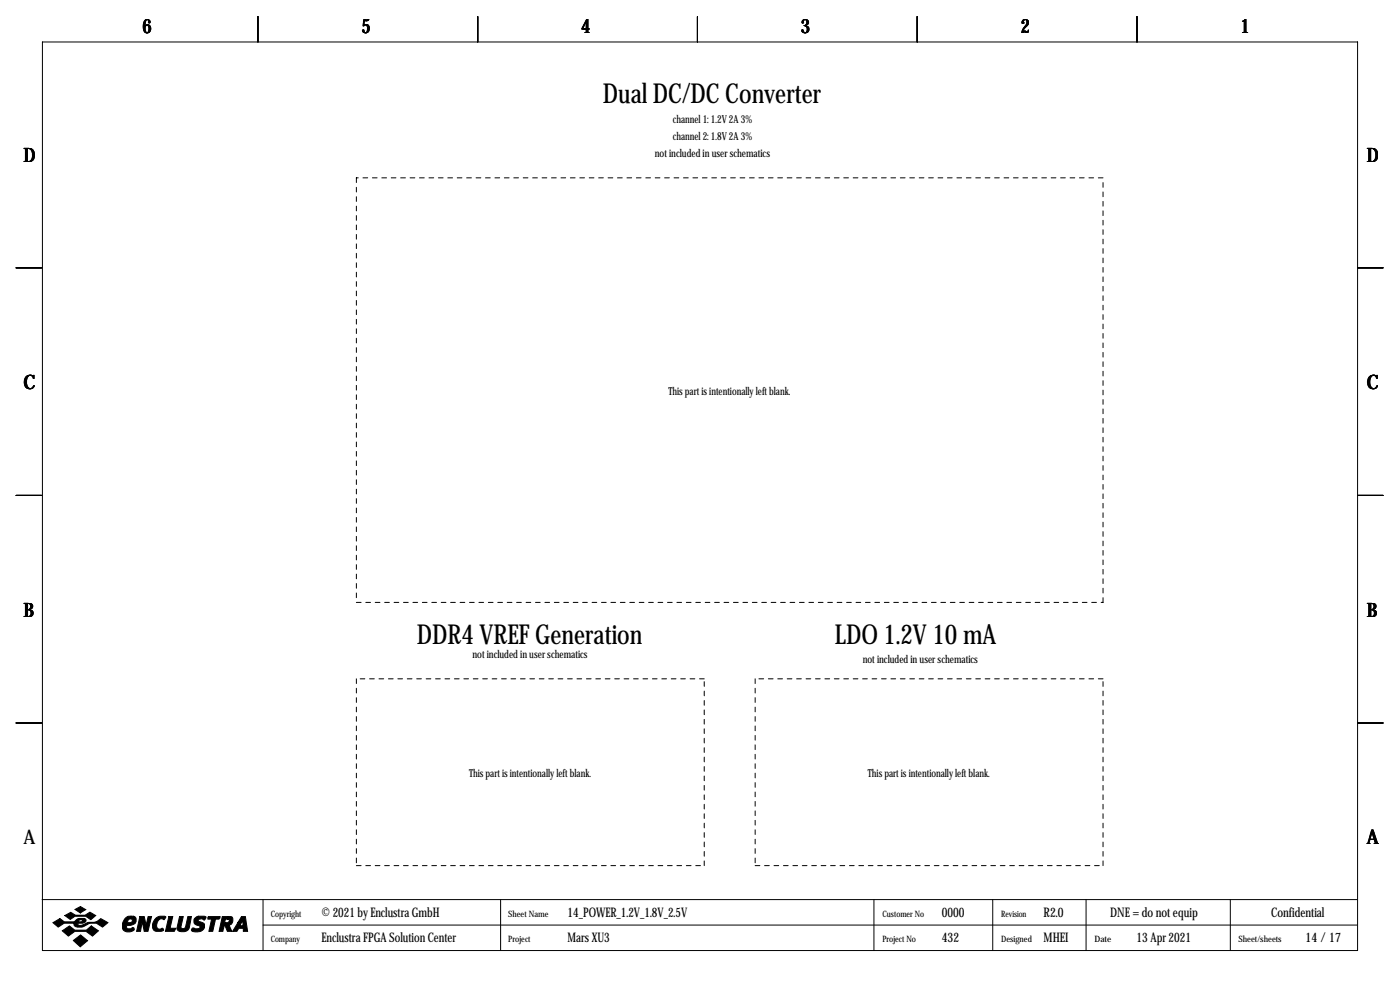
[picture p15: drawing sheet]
<svg xmlns="http://www.w3.org/2000/svg" width="419mm" height="297mm" viewBox="0 0 419 297" stroke-linecap="round" stroke-linejoin="round" font-family="sans-serif">
<defs><g id="words">
<g font-size="8.2">
<text x="180.5" y="30.7">Dual DC/DC Converter</text>
<text x="124.8" y="192.6">DDR4 VREF Generation</text>
<text x="249.9" y="192.6">LDO 1.2V 10 mA</text>
</g>
<g font-size="5.9">
<text x="42.7" y="9.8">6</text>
<text x="108.2" y="9.8">5</text>
<text x="174" y="9.8">4</text>
<text x="239.8" y="9.8">3</text>
<text x="305.6" y="9.8">2</text>
<text x="371.3" y="9.8">1</text>
<text x="7" y="48.4">D</text>
<text x="409.2" y="48.4">D</text>
<text x="7" y="116.4">C</text>
<text x="409.2" y="116.4">C</text>
<text x="7" y="184.5">B</text>
<text x="409.2" y="184.5">B</text>
<text x="7" y="252.6">A</text>
<text x="409.2" y="252.6">A</text>
</g>
<g font-size="4">
<text x="96.3" y="274.2">© 2021 by Enclustra GmbH</text>
<text x="169.9" y="274.2">14_POWER_1.2V_1.8V_2.5V</text>
<text x="281.9" y="274.2">0000</text>
<text x="312.4" y="274.2">R2.0</text>
<text x="332.3" y="274.2">DNE = do not equip</text>
<text x="380.5" y="274.2">Confidential</text>
<text x="96.3" y="281.8">Enclustra FPGA Solution Center</text>
<text x="169.9" y="281.8">Mars XU3</text>
<text x="281.9" y="281.8">432</text>
<text x="312.4" y="281.8">MHEI</text>
<text x="340.3" y="281.8">13 Apr 2021</text>
<text x="390.9" y="281.8">14 /17</text>
</g>
<g font-size="3.3">
<text x="201.4" y="36.9">channel 1: 1.2V 2A 3%</text>
<text x="196" y="47.1">not included in user schematics</text>
<text x="201.4" y="42">channel 2: 1.8V 2A 3%</text>
<text x="200.1" y="118.2">This part is intentionally left blank.</text>
<text x="141.4" y="197">not included in user schematics</text>
<text x="258.3" y="198.2">not included in user schematics</text>
<text x="140.4" y="232.5">This part is intentionally left blank.</text>
<text x="259.8" y="232.5">This part is intentionally left blank.</text>
</g>
<g font-size="2.6">
<text x="81" y="274.2">Copyright</text>
<text x="152.1" y="274.2">Sheet Name</text>
<text x="264.2" y="274.2">Customer No</text>
<text x="299.7" y="274.2">Revision</text>
<text x="81" y="281.8">Company</text>
<text x="152.1" y="281.8">Project</text>
<text x="264.2" y="281.8">Project No</text>
<text x="299.7" y="281.8">Designed</text>
<text x="327.7" y="281.8">Date</text>
<text x="370.7" y="281.8">Sheet/sheets</text>
</g>
</g></defs>
<g fill="none" stroke="#000" stroke-width=".3">
<path d="M12.7 12.6h393.7v271.7h-393.7zM77.2 4.9v7.7M143 4.9v7.7M208.8 4.9v7.7M274.6 4.9v7.7M340.4 4.9v7.7M4.8 80.1h7.6M406.4 80.1h7.6M4.8 148.2h7.6M406.4 148.2h7.6M4.8 216.3h7.6M406.4 216.3h7.6"/>
<path d="M12.6 269.1h393.7M78.7 269.1v15.2M78.7 276.7h327.6M149.9 269.1v15.2M261.6 269.1v15.2M297.2 269.1v15.2M325.1 269.1v15.2M368.3 269.1v15.2"/>
</g>
<g fill="#000" stroke="#000" stroke-width=".3">
<path d="M15.8 276l2.1-1.2 1.4 1 3.1-.2a1.77 1.77 0 0 1 1.9-.9v.4l-.6 .2-.2 .5h.9l.3-.3-.2-.4h-.2v-.4l1.1 .1 .4 .3a.92 .92 0 0 1-1 1.1h-1.4l-.1 .1 .1 .4a3.7 3.7 0 0 0 3-.8 4 4 0 0 0 3.8-1.1l2.1 1.2-1.6 1.3a4.4 4.4 0 0 0-6 0h-1.5l-.7-.2-.4-.4 .1-.5h-3l-1.8 1.1zM19.4 273.9l1.8-1 1.4 .9h2.9l1.4-.9 1.8 1-1.5 1.2-1.5-1h-3.2l-1.5 .9zM22.5 272l1.6-.8 1.6 .9-1.6 1zM18.6 278.4l2.2-1.4 1.6 1.2h3.5l1.4-1.2 2.2 1.4-1.8 1.6-1.9-1.4h-3.4l-1.9 1.4zM37.4 274.7a1.75 1.75 0 0 1 1.8-.6v.7a.82 .82 0 0 0-.8 1.2h.6a.6 .6 0 0 0 .6-.5 .6 .6 0 0 0-.4-.7v-.7h.8l.5 .3a1.61 1.61 0 0 1 0 1.7 1.61 1.61 0 0 1-1.5 .7h-1l-.1 .6 .3 .4h.9a.56 .56 0 0 1 .7-.4 .56 .56 0 0 1 .4 .7 2.18 2.18 0 0 1-3.5-.4 3.5 3.5 0 0 1 .7-3zM41.9 274.2h1.3l.5 2.6 .6-2.6h1.1l-1.1 4.4h-1.1l-.6-2.9-.5 2.9h-1.2zM46.7 274.6a2.78 2.78 0 0 1 2.9-.4l-.4 .9a1.32 1.32 0 0 0-2.1 .8l-.2 .8a.98 .98 0 0 0 1.1 1.2 .55 .55 0 0 1 .6-.2 .55 .55 0 0 1 .4 .6l-.7 .3h-1.6a1.79 1.79 0 0 1-.8-2.7zM50.5 274.2h1.2l-.8 3.5h1.7l-.4 .9h-2.7zM53.7 274.2h1.2l-.7 3.1a.73 .73 0 0 0 .7 .5 .73 .73 0 0 0 .7-.6l.6-3h1.1l-.7 3.4a2.15 2.15 0 0 1-3.6 .2zM58.3 274.7l1.1-.6h1.8l.5 .2-.4 .8h-.3a.94 .94 0 0 0-1.7 .3l1.7 .8a1.71 1.71 0 0 1-.1 1.8 1.71 1.71 0 0 1-1.7 .8h-.8a.73 .73 0 0 1-1-.8 .6 .6 0 0 1 .4-.5 .6 .6 0 0 1 .7 .3h.7a.52 .52 0 0 0 .6-.2 .52 .52 0 0 0-.2-.7 1.39 1.39 0 0 1-1.4-.6 1.39 1.39 0 0 1 .1-1.6zM62.2 274.4l.2-.2h3.5l-.4 .7h-1l-.8 3.7h-1.2l.8-3.7h-1.1zM66.5 274.2h1.7v.7h-.7l-.2 1.1h.9l.3-.3a.44 .44 0 0 0 .1-.5 .44 .44 0 0 0-.4-.3v-.7h1l.5 .5v.9a1.03 1.03 0 0 1-1.2 1l.9 2h-1.3l-.8-1.8-.6 1.8h-1.1z"/>
<path d="M72.3 274.2h1.2l.6 4.4h-1.3v-.9h-1.3l-.6 .9h-1.3l1.7-2.7h1l-.4 .8 .2 .2h.4l.2-.2v-1.5l-.4 .7h-1zM21.9 281.3l2.2-1.6 2.1 1.7-2.2 1.8z"/>
</g>
<path d="M106.7 53.2v127M330.2 53.2h-223.5M106.7 180.2h223.5M330.2 180.2v-127M106.7 203.1v55.8M210.8 203.1h-104.1M226.1 203.1v55.8M330.2 203.1h-104.1M106.7 258.9h104.1M210.8 258.9v-55.8M226.1 258.9h104.1M330.2 258.9v-55.8" fill="none" stroke="#000" stroke-width=".3" stroke-dasharray="1.4 1.4"/>
<use href="#words"/>
</svg>
